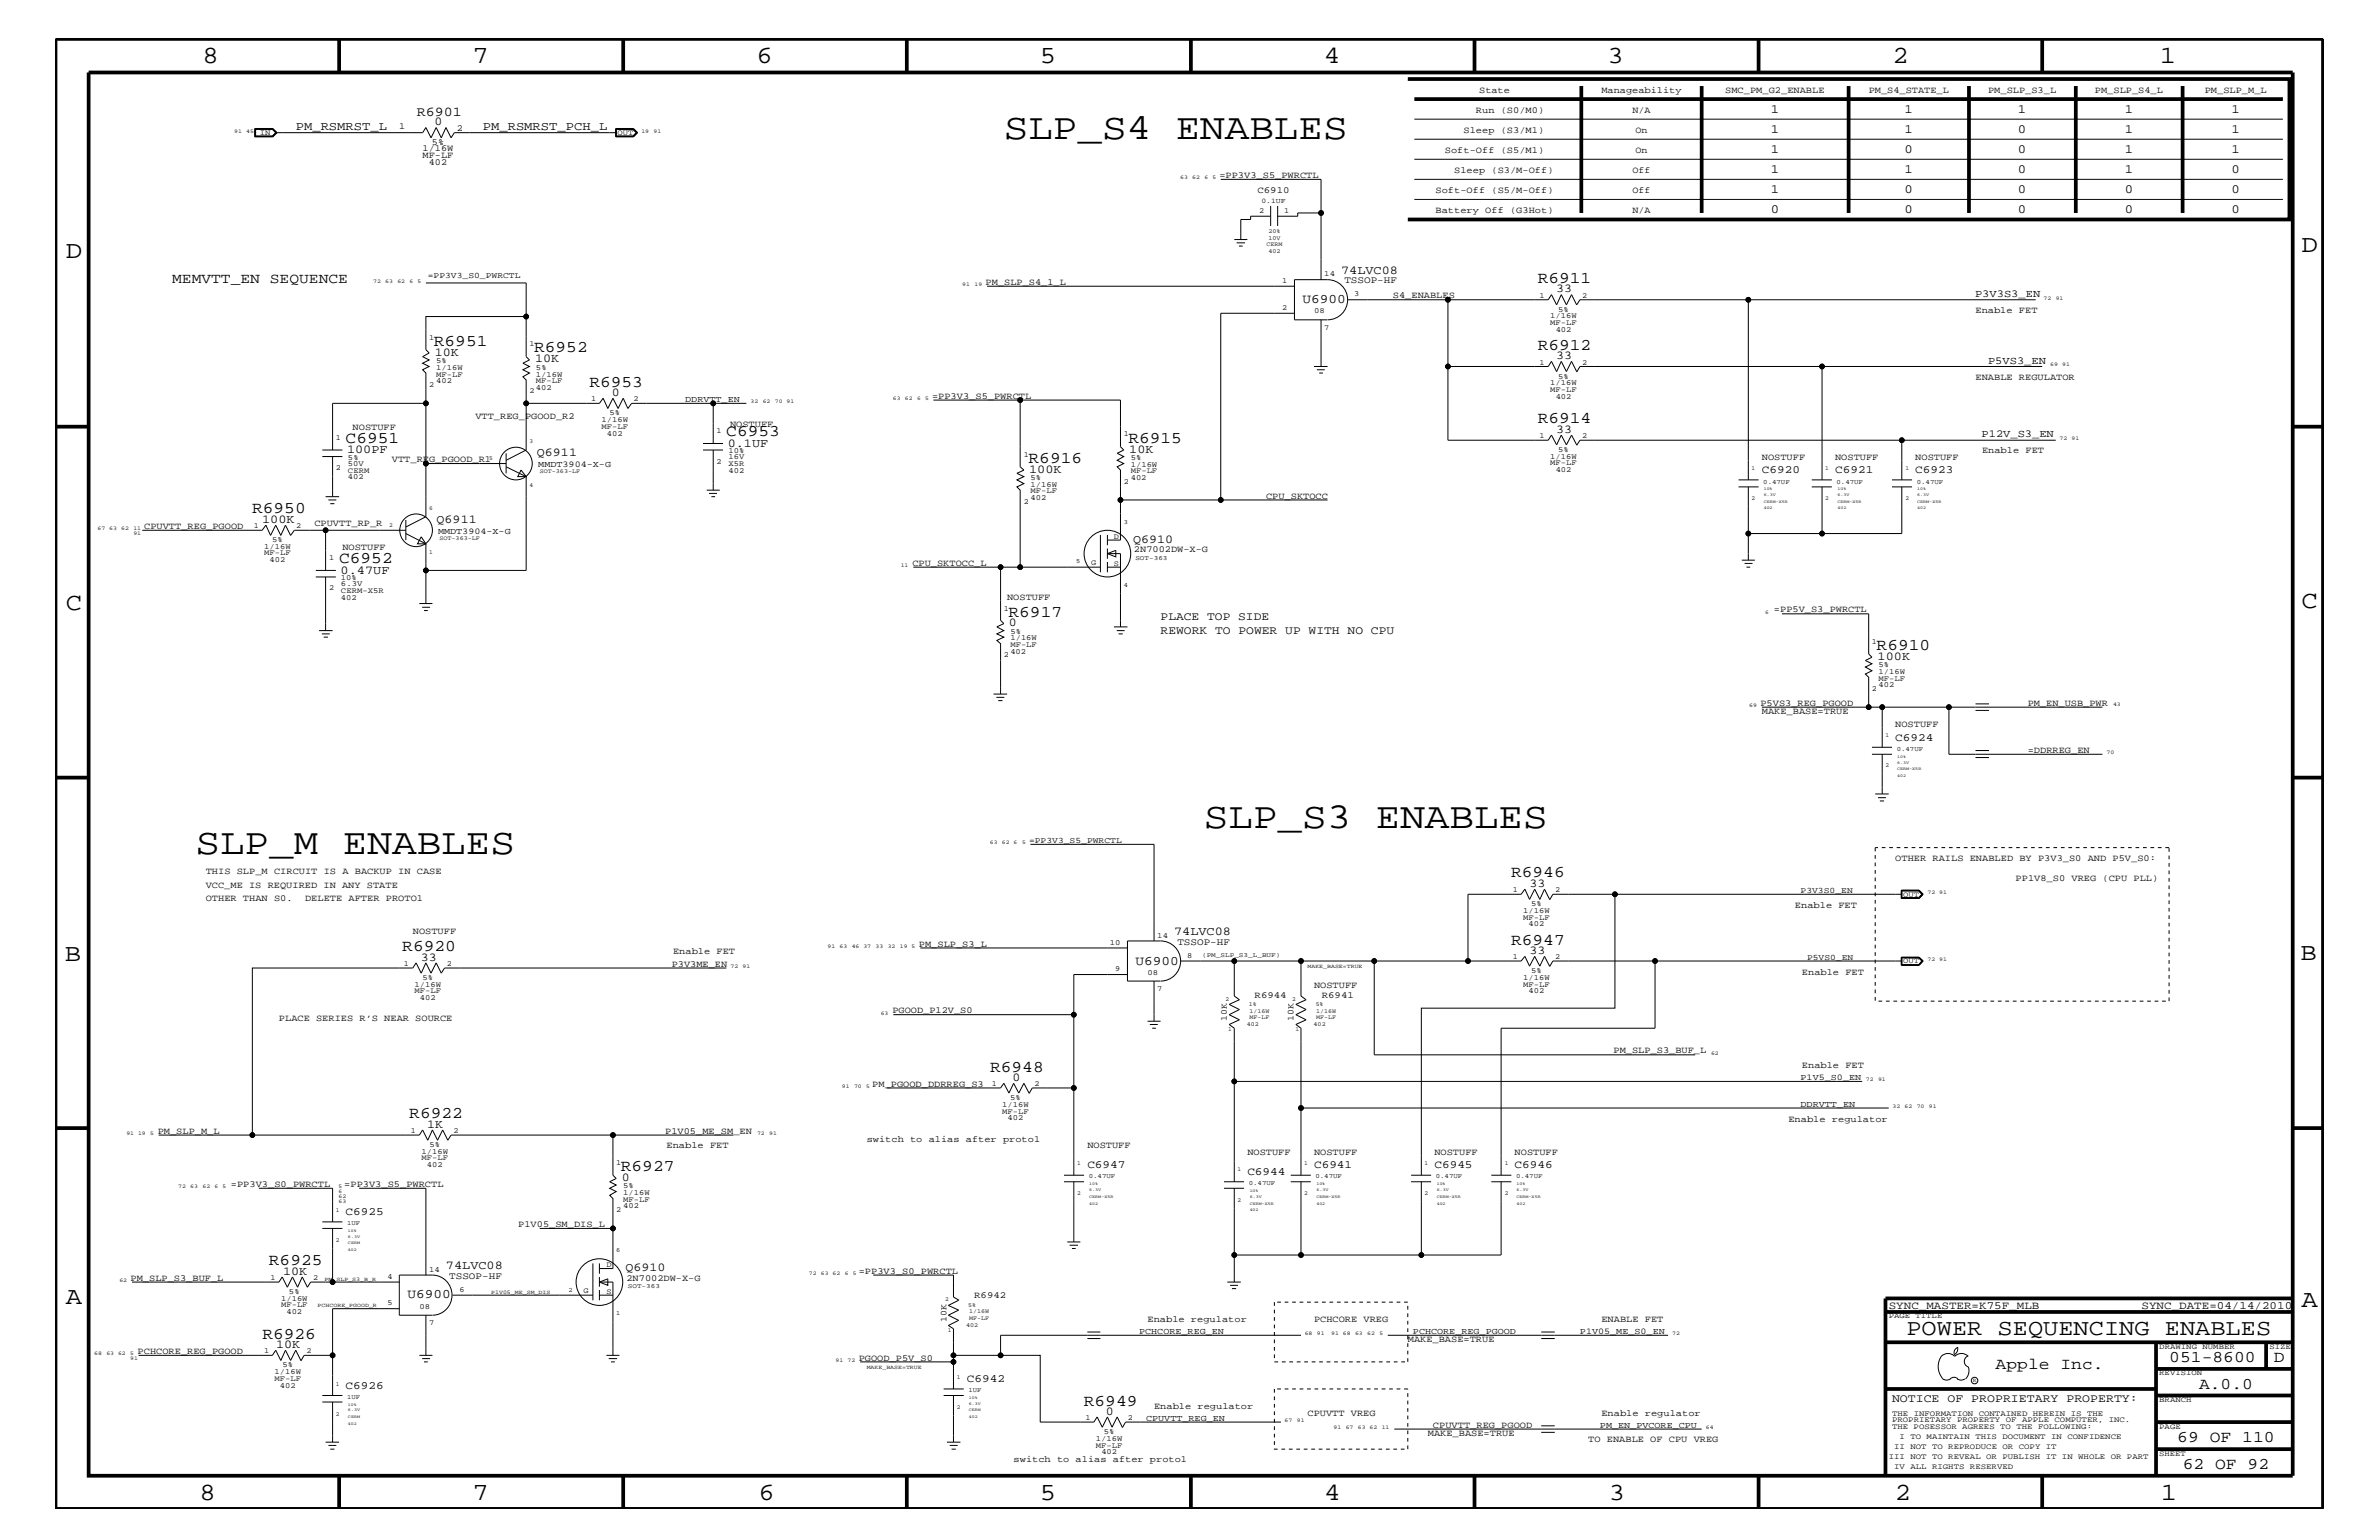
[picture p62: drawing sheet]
<svg xmlns="http://www.w3.org/2000/svg" width="432mm" height="279mm" viewBox="0 0 432 279" stroke-linecap="round" stroke-linejoin="round" font-family="sans-serif">
<defs><g id="words">
<g font-size="6.7">
<text x="182.2" y="25.3">SLP_S4 ENABLES</text>
<text x="35.5" y="155">SLP_M ENABLES</text>
<text x="218.5" y="150.1">SLP_S3 ENABLES</text>
</g>
<g font-size="4.5">
<text x="36.7" y="11.5">8</text>
<text x="85.8" y="11.5">7</text>
<text x="137.3" y="11.5">6</text>
<text x="188.7" y="11.5">5</text>
<text x="240.3" y="11.5">4</text>
<text x="291.8" y="11.5">3</text>
<text x="343.5" y="11.5">2</text>
<text x="392" y="11.5">1</text>
<text x="11.9" y="46.8">D</text>
<text x="417.7" y="45.7">D</text>
<text x="11.9" y="110.6">C</text>
<text x="417.7" y="110.3">C</text>
<text x="11.8" y="174.3">B</text>
<text x="417.6" y="174.2">B</text>
<text x="11.9" y="236.7">A</text>
<text x="417.7" y="237.1">A</text>
<text x="36.2" y="272.1">8</text>
<text x="85.8" y="272.1">7</text>
<text x="137.7" y="272.1">6</text>
<text x="188.7" y="272.1">5</text>
<text x="240.4" y="272.1">4</text>
<text x="292" y="272.1">3</text>
<text x="343.9" y="272.1">2</text>
<text x="392.2" y="272.1">1</text>
</g>
<text font-size="4.1" x="346" y="242.3">POWER SEQUENCING ENABLES</text>
<g font-size="3">
<text x="279.1" y="51.3">R6911</text>
<text x="78.7" y="62.8">R6951</text>
<text x="96.9" y="64">R6952</text>
<text x="279.1" y="63.4">R6912</text>
<text x="107" y="70.1">R6953</text>
<text x="279.1" y="76.8">R6914</text>
<text x="62.7" y="80.5">C6951</text>
<text x="131.8" y="79.2">C6953</text>
<text x="186.7" y="83.9">R6916</text>
<text x="204.8" y="80.3">R6915</text>
<text x="45.8" y="93.2">R6950</text>
<text x="61.6" y="102.2">C6952</text>
<text x="183" y="111.9">R6917</text>
<text x="340.6" y="117.9">R6910</text>
<text x="274.3" y="159.2">R6946</text>
<text x="73" y="172.6">R6920</text>
<text x="274.3" y="171.4">R6947</text>
<text x="179.7" y="194.4">R6948</text>
<text x="74.3" y="202.9">R6922</text>
<text x="112.7" y="212.5">R6927</text>
<text x="48.8" y="229.6">R6925</text>
<text x="47.6" y="242.9">R6926</text>
<text x="362.2" y="248.4">Apple Inc.</text>
<text x="393.7" y="247.1">051-8600</text>
<text x="399.2" y="252">A.0.0</text>
<text x="412.7" y="247.1">D</text>
<text x="196.7" y="255">R6949</text>
<text x="395.2" y="261.6">69 OF 110</text>
<text x="396.2" y="266.6">62 OF 92</text>
</g>
<text font-size="2.6" x="31.2" y="51.3">MEMVTT_EN SEQUENCE</text>
<text font-size="2.5" x="75.6" y="21">R6901</text>
<g font-size="2.4">
<text x="236.4" y="55">U6900</text>
<text x="206.1" y="175">U6900</text>
<text x="74" y="235.6">U6900</text>
</g>
<g font-size="2.3">
<text x="321.4" y="20.4">1</text>
<text x="345.7" y="20.4">1</text>
<text x="366.3" y="20.4">1</text>
<text x="385.7" y="20.4">1</text>
<text x="405" y="20.4">1</text>
<text x="321.4" y="24.1">1</text>
<text x="321.4" y="27.7">1</text>
<text x="345.7" y="24.1">1</text>
<text x="345.7" y="27.7">0</text>
<text x="366.3" y="24.1">0</text>
<text x="366.3" y="27.7">0</text>
<text x="385.7" y="27.7">1</text>
<text x="385.7" y="24.1">1</text>
<text x="405" y="27.7">1</text>
<text x="405" y="24.1">1</text>
<text x="321.4" y="31.4">1</text>
<text x="321.4" y="35">1</text>
<text x="345.7" y="35">0</text>
<text x="345.7" y="31.4">1</text>
<text x="366.3" y="31.4">0</text>
<text x="366.3" y="35">0</text>
<text x="385.7" y="35">0</text>
<text x="385.7" y="31.4">1</text>
<text x="405" y="35">0</text>
<text x="405" y="31.4">0</text>
<text x="321.4" y="38.6">0</text>
<text x="345.7" y="38.6">0</text>
<text x="366.3" y="38.6">0</text>
<text x="385.7" y="38.6">0</text>
<text x="405" y="38.6">0</text>
</g>
<g font-size="2.2">
<text x="53.7" y="23.6">PM_RSMRST_L</text>
<text x="78.9" y="22.7">0</text>
<text x="87.6" y="23.6">PM_RSMRST_PCH_L</text>
<text x="243.4" y="49.6">74LVC08</text>
<text x="282.4" y="53">33</text>
<text x="78.9" y="64.5">10K</text>
<text x="97.1" y="65.7">10K</text>
<text x="282.4" y="65.1">33</text>
<text x="111" y="71.8">0</text>
<text x="63" y="82.2">100PF</text>
<text x="97.5" y="82.7">Q6911</text>
<text x="132.1" y="81.1">0.1UF</text>
<text x="205" y="82.2">10K</text>
<text x="282.4" y="78.5">33</text>
<text x="186.8" y="85.8">100K</text>
<text x="47.6" y="94.9">100K</text>
<text x="79.2" y="94.9">Q6911</text>
<text x="205.7" y="98.5">Q6910</text>
<text x="61.8" y="104.1">0.47UF</text>
<text x="183.1" y="113.7">0</text>
<text x="340.8" y="119.7">100K</text>
<text x="277.6" y="160.9">33</text>
<text x="213.1" y="169.7">74LVC08</text>
<text x="277.6" y="173.1">33</text>
<text x="76.4" y="174.3">33</text>
<text x="183.8" y="196.1">0</text>
<text x="77.6" y="204.6">1K</text>
<text x="112.9" y="214.2">0</text>
<text x="51.4" y="231.3">10K</text>
<text x="80.9" y="230.3">74LVC08</text>
<text x="113.5" y="230.7">Q6910</text>
<text x="50.1" y="244.5">10K</text>
<text x="200.7" y="256.7">0</text>
</g>
<g font-size="2.1">
<text x="210.7" y="112.6">PLACE TOP SIDE</text>
<text x="210.7" y="115">REWORK TO POWER UP WITH NO CPU</text>
<text x="343.4" y="254.4">NOTICE OF PROPRIETARY PROPERTY:</text>
</g>
<g font-size="2">
<text x="319.8" y="85.9">C6920</text>
<text x="333.1" y="85.9">C6921</text>
<text x="347.6" y="85.9">C6923</text>
<text x="344" y="134.4">C6924</text>
<text x="197.4" y="211.9">C6947</text>
<text x="226.4" y="213.2">C6944</text>
<text x="238.5" y="211.9">C6941</text>
<text x="260.3" y="211.9">C6945</text>
<text x="274.9" y="211.9">C6946</text>
<text x="62.7" y="220.4">C6925</text>
<text x="342.8" y="237.4">SYNC_MASTER=K75F_MLB</text>
<text x="388.7" y="237.4">SYNC_DATE=04/14/2010</text>
<text x="62.7" y="252">C6926</text>
<text x="175.5" y="250.7">C6942</text>
</g>
<g font-size="1.9">
<text x="358.5" y="53.9">P3V3S3_EN</text>
<text x="360.8" y="66">P5VS3_EN</text>
<text x="359.7" y="79.4">P12V_S3_EN</text>
</g>
<g font-size="1.8">
<text x="244" y="51.3">TSSOP-HF</text>
<text x="213.7" y="171.4">TSSOP-HF</text>
<text x="81.5" y="232">TSSOP-HF</text>
</g>
<g font-size="1.7">
<text x="268.5" y="16.8">State</text>
<text x="290.7" y="16.8">Manageability</text>
<text x="313.1" y="16.8">SMC_PM_G2_ENABLE</text>
<text x="339.2" y="16.8">PM_S4_STATE_L</text>
<text x="360.8" y="16.8">PM_SLP_S3_L</text>
<text x="380.2" y="16.8">PM_SLP_S4_L</text>
<text x="400.2" y="16.8">PM_SLP_M_L</text>
<text x="72.5" y="23.5">1</text>
<text x="82.9" y="23.7">2</text>
<text x="267.9" y="20.4">Run (S0/M0)</text>
<text x="296.3" y="20.4">N/A</text>
<text x="76.7" y="27.5">1/16W</text>
<text x="76.7" y="28.6">MF-LF</text>
<text x="77.9" y="29.9">402</text>
<text x="78.4" y="26.3">5%</text>
<text x="262.3" y="27.7">Soft-Off (S5/M1)</text>
<text x="265.6" y="24.1">Sleep (S3/M1)</text>
<text x="296.8" y="24.1">On</text>
<text x="296.8" y="27.7">On</text>
<text x="221.3" y="32.3">=PP3V3_S5_PWRCTL</text>
<text x="228.2" y="35">C6910</text>
<text x="260.6" y="35">Soft-Off (S5/M-Off)</text>
<text x="263.9" y="31.4">Sleep (S3/M-Off)</text>
<text x="296.3" y="35">Off</text>
<text x="296.3" y="31.4">Off</text>
<text x="260.6" y="38.6">Battery Off (G3Hot)</text>
<text x="296.3" y="38.6">N/A</text>
<text x="178.9" y="51.7">PM_SLP_S4_1_L</text>
<text x="252.8" y="54.1">S4_ENABLES</text>
<text x="358.6" y="56.8">Enable FET</text>
<text x="358.6" y="68.9">ENABLE REGULATOR</text>
<text x="86.3" y="76">VTT_REG_PGOOD_R2</text>
<text x="132.5" y="77.4">NOSTUFF</text>
<text x="169.2" y="72.3">=PP3V3_S5_PWRCTL</text>
<text x="64" y="78">NOSTUFF</text>
<text x="71.1" y="83.8">VTT_REG_PGOOD_R1</text>
<text x="319.8" y="83.5">NOSTUFF</text>
<text x="333.1" y="83.5">NOSTUFF</text>
<text x="347.6" y="83.5">NOSTUFF</text>
<text x="359.7" y="82.2">Enable FET</text>
<text x="26.2" y="96">CPUVTT_REG_PGOOD</text>
<text x="57.1" y="95.4">CPUVTT_RP_R</text>
<text x="229.8" y="90.5">CPU_SKTOCC</text>
<text x="62.1" y="99.9">NOSTUFF</text>
<text x="205.8" y="100.2">2N7002DW-X-G</text>
<text x="165.6" y="102.6">CPU_SKTOCC_L</text>
<text x="182.8" y="108.9">NOSTUFF</text>
<text x="322" y="111.1">=PP5V_S3_PWRCTL</text>
<text x="319.5" y="128">P5VS3_REG_PGOOD</text>
<text x="319.8" y="129.6">MAKE_BASE=TRUE</text>
<text x="344" y="131.9">NOSTUFF</text>
<text x="368" y="128">PM_EN_USB_PWR</text>
<text x="368" y="136.6">=DDRREG_EN</text>
<text x="37.3" y="158.6">THIS SLP_M CIRCUIT IS A BACKUP IN CASE</text>
<text x="37.3" y="161.1">VCC_ME IS REQUIRED IN ANY STATE</text>
<text x="344" y="156.2">OTHER RAILS ENABLED BY P3V3_S0 AND P5V_S0:</text>
<text x="365.8" y="159.9">PP1V8_S0 VREG (CPU PLL)</text>
<text x="37.3" y="163.5">OTHER THAN S0.</text>
<text x="55.4" y="163.5">DELETE AFTER PROTO1</text>
<text x="325.8" y="164.7">Enable FET</text>
<text x="74.9" y="169.5">NOSTUFF</text>
<text x="122.2" y="173.2">Enable FET</text>
<text x="166.8" y="171.7">PM_SLP_S3_L</text>
<text x="121.9" y="175.4">P3V3ME_EN</text>
<text x="238.5" y="179.3">NOSTUFF</text>
<text x="327.1" y="176.8">Enable FET</text>
<text x="50.6" y="185.3">PLACE SERIES R’S NEAR SOURCE</text>
<text x="162" y="183.8">PGOOD_P12V_S0</text>
<text x="227.7" y="181">R6944</text>
<text x="239.9" y="181">R6941</text>
<text x="292.9" y="191.1">PM_SLP_S3_BUF_L</text>
<text x="158.3" y="197.2">PM_PGOOD_DDRREG_S3</text>
<text x="327.1" y="193.7">Enable FET</text>
<text x="324.6" y="203.5">Enable regulator</text>
<text x="28.6" y="205.7">PM_SLP_M_L</text>
<text x="120.7" y="205.7">P1V05_ME_SM_EN</text>
<text x="121" y="208.3">Enable FET</text>
<text x="157.3" y="207.1">switch to alias after proto1</text>
<text x="197.4" y="208.3">NOSTUFF</text>
<text x="226.4" y="209.6">NOSTUFF</text>
<text x="238.5" y="209.6">NOSTUFF</text>
<text x="260.3" y="209.6">NOSTUFF</text>
<text x="274.9" y="209.6">NOSTUFF</text>
<text x="41.9" y="215.3">=PP3V3_S0_PWRCTL</text>
<text x="62.5" y="215.3">=PP3V3_S5_PWRCTL</text>
<text x="94.1" y="222.6">P1V05_SM_DIS_L</text>
<text x="23.7" y="232.4">PM_SLP_S3_BUF_L</text>
<text x="113.7" y="232.4">2N7002DW-X-G</text>
<text x="155.9" y="231.1">=PP3V3_S0_PWRCTL</text>
<text x="176.8" y="235.6">R6942</text>
<text x="208.3" y="239.9">Enable regulator</text>
<text x="238.5" y="239.9">PCHCORE VREG</text>
<text x="290.7" y="239.9">ENABLE FET</text>
<text x="25" y="245.6">PCHCORE_REG_PGOOD</text>
<text x="255.5" y="243.5">MAKE_BASE=TRUE</text>
<text x="155.9" y="246.9">PGOOD_P5V_S0</text>
<text x="209.5" y="255.6">Enable regulator</text>
<text x="237.3" y="256.8">CPUVTT VREG</text>
<text x="290.7" y="256.8">Enable regulator</text>
<text x="259.2" y="260.5">MAKE_BASE=TRUE</text>
<text x="260.1" y="259">CPUVTT_REG_PGOOD</text>
<text x="288.3" y="261.6">TO ENABLE OF CPU VREG</text>
<text x="184" y="265.3">switch to alias after proto1</text>
</g>
<g font-size="1.6">
<text x="124.4" y="72.9">DDRVTT_EN</text>
<text x="97.7" y="84.7">MMDT3904-X-G</text>
<text x="79.5" y="96.8">MMDT3904-X-G</text>
<text x="222.7" y="185.2" transform="rotate(-90 222.7 185.2)">10K</text>
<text x="234.8" y="185.2" transform="rotate(-90 234.8 185.2)">10K</text>
<text x="326.8" y="195.9">P1V5_S0_EN</text>
<text x="326.8" y="200.9">DDRVTT_EN</text>
<text x="171.8" y="239.8" transform="rotate(-90 171.8 239.8)">10K</text>
<text x="206.8" y="242">PCHCORE_REG_EN</text>
<text x="256.5" y="242">PCHCORE_REG_PGOOD</text>
<text x="286.8" y="242">P1V05_ME_S0_EN</text>
<text x="208" y="257.8">CPUVTT_REG_EN</text>
<text x="290.4" y="259">PM_EN_PVCORE_CPU</text>
</g>
<g font-size="1.5">
<text x="77.6" y="50.5">=PP3V3_S0_PWRCTL</text>
<text x="186.8" y="152.9">=PP3V3_S5_PWRCTL</text>
<text x="326.8" y="162">P3V3S0_EN</text>
<text x="328" y="174.2">P5VS0_EN</text>
</g>
<g font-size="1.4">
<text x="47.2" y="24.4">IN</text>
<text x="112.1" y="24.4">OUT</text>
<text x="228.5" y="38.6">2</text>
<text x="233.1" y="38.6">1</text>
<text x="232.7" y="51.3">1</text>
<text x="240.4" y="50.2">14</text>
<text x="245.8" y="53.8">3</text>
<text x="232.7" y="56.2">2</text>
<text x="238.5" y="56.8">08</text>
<text x="240.4" y="59.8">7</text>
<text x="279.4" y="54">1</text>
<text x="281.4" y="57.8">1/16W</text>
<text x="281.4" y="59">MF-LF</text>
<text x="282.8" y="56.6">5%</text>
<text x="287.2" y="54">2</text>
<text x="77.9" y="61.7">1</text>
<text x="79.2" y="65.9">5%</text>
<text x="96.1" y="62.9">1</text>
<text x="282.4" y="60.2">402</text>
<text x="77.9" y="70.1">2</text>
<text x="79.2" y="68.4">MF-LF</text>
<text x="79.2" y="67.1">1/16W</text>
<text x="79.2" y="69.5">402</text>
<text x="96.1" y="71.3">2</text>
<text x="97.3" y="70.7">402</text>
<text x="97.3" y="68.4">1/16W</text>
<text x="97.3" y="69.5">MF-LF</text>
<text x="97.3" y="67.1">5%</text>
<text x="279.4" y="66.2">1</text>
<text x="281.4" y="71.1">MF-LF</text>
<text x="281.4" y="69.9">1/16W</text>
<text x="282.8" y="68.7">5%</text>
<text x="287.2" y="66.2">2</text>
<text x="107.3" y="72.8">1</text>
<text x="109.2" y="76.6">1/16W</text>
<text x="109.2" y="77.8">MF-LF</text>
<text x="110.6" y="75.4">5%</text>
<text x="115" y="72.8">2</text>
<text x="282.4" y="72.3">402</text>
<text x="61" y="79.9">1</text>
<text x="63.2" y="83.5">5%</text>
<text x="110.2" y="79">402</text>
<text x="130" y="78.6">1</text>
<text x="132.2" y="83.3">16V</text>
<text x="132.2" y="82.2">10%</text>
<text x="185.8" y="82.8">1</text>
<text x="204" y="79.2">1</text>
<text x="205.2" y="83.5">5%</text>
<text x="279.4" y="79.4">1</text>
<text x="281.4" y="83.3">1/16W</text>
<text x="282.8" y="82">5%</text>
<text x="287.2" y="79.4">2</text>
<text x="61" y="85.3">2</text>
<text x="63.2" y="84.5">50V</text>
<text x="63.2" y="87">402</text>
<text x="63.2" y="85.8">CERM</text>
<text x="130" y="84.1">2</text>
<text x="132.2" y="85.8">402</text>
<text x="132.2" y="84.5">X5R</text>
<text x="187" y="88.3">1/16W</text>
<text x="187" y="87.1">5%</text>
<text x="187" y="89.5">MF-LF</text>
<text x="204" y="87.7">2</text>
<text x="205.2" y="84.7">1/16W</text>
<text x="205.2" y="85.9">MF-LF</text>
<text x="205.2" y="87.1">402</text>
<text x="281.4" y="84.4">MF-LF</text>
<text x="282.4" y="85.6">402</text>
<text x="46.1" y="95.9">1</text>
<text x="53.8" y="95.9">2</text>
<text x="185.8" y="91.4">2</text>
<text x="187" y="90.7">402</text>
<text x="48" y="100.8">MF-LF</text>
<text x="48" y="99.6">1/16W</text>
<text x="49.4" y="98.4">5%</text>
<text x="59.8" y="101.6">1</text>
<text x="202.2" y="97.7">D</text>
<text x="48.9" y="102.1">402</text>
<text x="59.8" y="107.1">2</text>
<text x="61.9" y="106.4">6.3V</text>
<text x="61.9" y="105.3">10%</text>
<text x="61.9" y="107.6">CERM-X5R</text>
<text x="198" y="102.5">G</text>
<text x="202.2" y="102.6">S</text>
<text x="61.9" y="108.8">402</text>
<text x="182.2" y="110.8">1</text>
<text x="182.2" y="119.2">2</text>
<text x="183.4" y="115">5%</text>
<text x="183.4" y="117.4">MF-LF</text>
<text x="183.4" y="118.6">402</text>
<text x="183.4" y="116.2">1/16W</text>
<text x="339.8" y="116.8">1</text>
<text x="339.8" y="125.3">2</text>
<text x="341" y="123.5">MF-LF</text>
<text x="341" y="124.7">402</text>
<text x="341" y="121">5%</text>
<text x="341" y="122.3">1/16W</text>
<text x="274.6" y="161.9">1</text>
<text x="282.3" y="161.9">2</text>
<text x="276.5" y="166.9">MF-LF</text>
<text x="276.5" y="165.6">1/16W</text>
<text x="277.9" y="164.5">5%</text>
<text x="345.4" y="162.7">OUT</text>
<text x="201.4" y="171.4">10</text>
<text x="210.1" y="170.1">14</text>
<text x="215.5" y="173.8">8</text>
<text x="277.5" y="168.1">402</text>
<text x="73.3" y="175.2">1</text>
<text x="75.2" y="179">1/16W</text>
<text x="76.7" y="177.7">5%</text>
<text x="81.1" y="175.2">2</text>
<text x="202.4" y="176.2">9</text>
<text x="208.3" y="176.8">08</text>
<text x="210.1" y="179.9">7</text>
<text x="274.6" y="174">1</text>
<text x="276.5" y="177.7">1/16W</text>
<text x="276.5" y="179">MF-LF</text>
<text x="277.9" y="176.6">5%</text>
<text x="282.3" y="174">2</text>
<text x="345.4" y="174.8">OUT</text>
<text x="75.2" y="180.2">MF-LF</text>
<text x="76.2" y="181.4">402</text>
<text x="277.5" y="180.2">402</text>
<text x="180" y="197">1</text>
<text x="187.8" y="197">2</text>
<text x="181.9" y="202">MF-LF</text>
<text x="181.9" y="200.9">1/16W</text>
<text x="182.9" y="203.2">402</text>
<text x="183.3" y="199.6">5%</text>
<text x="74.6" y="205.5">1</text>
<text x="76.5" y="209.3">1/16W</text>
<text x="77.9" y="208.1">5%</text>
<text x="82.3" y="205.5">2</text>
<text x="76.5" y="210.5">MF-LF</text>
<text x="77.5" y="211.7">402</text>
<text x="111.8" y="211.4">1</text>
<text x="113.1" y="215.6">5%</text>
<text x="111.8" y="219.8">2</text>
<text x="113.1" y="216.9">1/16W</text>
<text x="113.1" y="218">MF-LF</text>
<text x="113.1" y="219.2">402</text>
<text x="49.1" y="232.2">1</text>
<text x="56.8" y="232.2">2</text>
<text x="70.4" y="232">4</text>
<text x="77.9" y="230.7">14</text>
<text x="110.1" y="229.9">D</text>
<text x="51" y="236">1/16W</text>
<text x="51" y="237.2">MF-LF</text>
<text x="52" y="238.4">402</text>
<text x="52.5" y="234.7">5%</text>
<text x="70.4" y="236.8">5</text>
<text x="76.1" y="237.4">08</text>
<text x="83.4" y="234.4">6</text>
<text x="105.9" y="234.6">G</text>
<text x="110.1" y="234.7">S</text>
<text x="342.8" y="239.2">PAGE TITLE</text>
<text x="47.9" y="245.6">1</text>
<text x="55.6" y="245.6">2</text>
<text x="77.9" y="240.5">7</text>
<text x="391.9" y="244.7">DRAWING NUMBER</text>
<text x="411.9" y="244.7">SIZE</text>
<text x="49.8" y="249.3">1/16W</text>
<text x="49.8" y="250.6">MF-LF</text>
<text x="50.8" y="251.7">402</text>
<text x="51.3" y="248.1">5%</text>
<text x="391.9" y="249.5">REVISION</text>
<text x="197" y="257.7">1</text>
<text x="204.7" y="257.7">2</text>
<text x="343.4" y="256.8">THE INFORMATION CONTAINED HEREIN IS THE</text>
<text x="391.9" y="254.4">BRANCH</text>
<text x="198.9" y="262.7">MF-LF</text>
<text x="198.9" y="261.4">1/16W</text>
<text x="199.9" y="263.8">402</text>
<text x="200.4" y="260.2">5%</text>
<text x="343.4" y="259.3">THE POSESSOR AGREES TO THE FOLLOWING:</text>
<text x="343.4" y="258">PROPRIETARY PROPERTY OF APPLE COMPUTER, INC.</text>
<text x="343.8" y="262.9">II NOT TO REPRODUCE OR COPY IT</text>
<text x="344.8" y="261.1">I TO MAINTAIN THIS DOCUMENT IN CONFIDENCE</text>
<text x="391.9" y="259.3">PAGE</text>
<text x="342.8" y="264.7">III NOT TO REVEAL OR PUBLISH IT IN WHOLE OR PART</text>
<text x="343.8" y="266.6">IV ALL RIGHTS RESERVED</text>
<text x="391.9" y="264.1">SHEET</text>
</g>
<text font-size="1.3" x="228.9" y="36.8">0.1UF</text>
<g font-size="1.2">
<text x="320" y="87.7">0.47UF</text>
<text x="333.3" y="87.7">0.47UF</text>
<text x="347.9" y="87.7">0.47UF</text>
<text x="204" y="95">3</text>
<text x="206.1" y="101.5">SOT-363</text>
<text x="195.3" y="102.2">5</text>
<text x="204" y="106.5">4</text>
<text x="344.3" y="136.2">0.47UF</text>
<text x="218.2" y="173.7">(PM_SLP_S3_L_BUF)</text>
<text x="197.6" y="213.8">0.47UF</text>
<text x="226.7" y="215">0.47UF</text>
<text x="238.8" y="213.8">0.47UF</text>
<text x="260.6" y="213.8">0.47UF</text>
<text x="275.2" y="213.8">0.47UF</text>
<text x="63" y="222.3">1UF</text>
<text x="111.8" y="227.1">6</text>
<text x="114" y="233.7">SOT-363</text>
<text x="103.2" y="234.4">2</text>
<text x="111.8" y="238.6">1</text>
<text x="63" y="253.8">1UF</text>
<text x="175.8" y="252.6">1UF</text>
</g>
<g font-size="1.1">
<text x="229.9" y="44.6">CERM</text>
<text x="230.2" y="45.9">402</text>
<text x="230.2" y="43.5">10V</text>
<text x="230.2" y="42.3">20%</text>
<text x="88.8" y="83.5">5</text>
<text x="96.1" y="80.5">3</text>
<text x="96.1" y="88.3">4</text>
<text x="98" y="85.9">SOT-363-LF</text>
<text x="317.9" y="85.3">1</text>
<text x="331.3" y="85.3">1</text>
<text x="345.9" y="85.3">1</text>
<text x="70.6" y="95.6">2</text>
<text x="77.9" y="92.6">6</text>
<text x="317.9" y="90.7">2</text>
<text x="331.3" y="90.7">2</text>
<text x="345.9" y="90.7">2</text>
<text x="77.9" y="100.4">1</text>
<text x="79.8" y="98">SOT-363-LF</text>
<text x="342.2" y="133.8">1</text>
<text x="342.2" y="139.2">2</text>
<text x="222.4" y="181.6">2</text>
<text x="226.7" y="182.5">1%</text>
<text x="226.8" y="183.8">1/16W</text>
<text x="226.8" y="184.9">MF-LF</text>
<text x="234.5" y="181.6">2</text>
<text x="238.8" y="182.5">5%</text>
<text x="238.9" y="184.9">MF-LF</text>
<text x="238.9" y="183.8">1/16W</text>
<text x="222.9" y="187.1">1</text>
<text x="226.3" y="186.1">402</text>
<text x="235.1" y="187.1">1</text>
<text x="238.4" y="186.1">402</text>
<text x="195.5" y="211.4">1</text>
<text x="224.6" y="212.5">1</text>
<text x="236.7" y="211.4">1</text>
<text x="258.6" y="211.4">1</text>
<text x="273.1" y="211.4">1</text>
<text x="61" y="219.8">1</text>
<text x="195.5" y="216.9">2</text>
<text x="224.6" y="218">2</text>
<text x="236.7" y="216.9">2</text>
<text x="258.6" y="216.9">2</text>
<text x="273.1" y="216.9">2</text>
<text x="61" y="225.3">2</text>
<text x="171.5" y="236.1">2</text>
<text x="175.7" y="237.1">5%</text>
<text x="175.9" y="239.5">MF-LF</text>
<text x="175.9" y="238.3">1/16W</text>
<text x="172" y="241.7">1</text>
<text x="175.3" y="240.7">402</text>
<text x="61" y="251.4">1</text>
<text x="173.7" y="250.1">1</text>
<text x="61" y="256.8">2</text>
<text x="173.7" y="255.6">2</text>
</g>
<g font-size="1">
<text x="42.5" y="24.1">91</text>
<text x="44.7" y="24.1">45</text>
<text x="116.4" y="24.1">19</text>
<text x="118.6" y="24.1">91</text>
<text x="214.2" y="32.5">63</text>
<text x="216.4" y="32.5">62</text>
<text x="218.6" y="32.5">6</text>
<text x="220" y="32.5">5</text>
<text x="67.7" y="51.3">72</text>
<text x="69.9" y="51.3">63</text>
<text x="72.1" y="51.3">62</text>
<text x="74.3" y="51.3">6</text>
<text x="75.8" y="51.3">5</text>
<text x="174.7" y="51.9">91</text>
<text x="176.9" y="51.9">19</text>
<text x="370.9" y="54.4">72</text>
<text x="373.1" y="54.4">91</text>
<text x="372.1" y="66.5">69</text>
<text x="374.3" y="66.5">91</text>
<text x="136.2" y="73.2">32</text>
<text x="138.4" y="73.2">62</text>
<text x="140.6" y="73.2">70 91</text>
<text x="162.1" y="72.6">63</text>
<text x="164.3" y="72.6">62</text>
<text x="166.5" y="72.6">6</text>
<text x="167.9" y="72.6">5</text>
<text x="373.8" y="79.9">72</text>
<text x="376" y="79.9">91</text>
<text x="17.7" y="96.2">67 63</text>
<text x="22" y="96.2">62</text>
<text x="24.2" y="96.2">11</text>
<text x="24.2" y="97.1">91</text>
<text x="163.5" y="102.9">11</text>
<text x="320.4" y="111.4">6</text>
<text x="317.5" y="128.3">69</text>
<text x="383.5" y="128">43</text>
<text x="382.4" y="136.8">70</text>
<text x="179.7" y="153.2">63</text>
<text x="181.9" y="153.2">62 6</text>
<text x="185.5" y="153.2">5</text>
<text x="349.8" y="162.2">72 91</text>
<text x="150.2" y="172">91</text>
<text x="152.4" y="172">63</text>
<text x="154.6" y="172">46 37</text>
<text x="158.9" y="172">33</text>
<text x="161.1" y="172">32</text>
<text x="163.3" y="172">19 5</text>
<text x="132.6" y="175.6">72</text>
<text x="134.8" y="175.6">91</text>
<text x="237.3" y="175.6">MAKE_BASE=TRUE</text>
<text x="349.8" y="174.4">72 91</text>
<text x="159.9" y="184.1">63</text>
<text x="310.6" y="191.4">62</text>
<text x="152.8" y="197.4">91</text>
<text x="155" y="197.4">70</text>
<text x="157.2" y="197.4">5</text>
<text x="338.7" y="196.2">72</text>
<text x="340.9" y="196.2">91</text>
<text x="343.5" y="201">32</text>
<text x="345.7" y="201">62</text>
<text x="347.9" y="201">70</text>
<text x="350.1" y="201">91</text>
<text x="22.9" y="205.9">91 19</text>
<text x="27.3" y="205.9">5</text>
<text x="137.4" y="205.9">72</text>
<text x="139.6" y="205.9">91</text>
<text x="32.3" y="215.6">72</text>
<text x="34.5" y="215.6">63</text>
<text x="36.7" y="215.6">62</text>
<text x="38.9" y="215.6">6</text>
<text x="40.4" y="215.6">5</text>
<text x="61.5" y="215.6">5</text>
<text x="61.5" y="216.5">6</text>
<text x="61.5" y="217.4">62</text>
<text x="61.5" y="218.2">63</text>
<text x="21.7" y="232.6">62</text>
<text x="58.9" y="232.4">PM_SLP_S3_B_R</text>
<text x="146.8" y="231.3">72</text>
<text x="149" y="231.3">63 62</text>
<text x="153.3" y="231.3">6</text>
<text x="154.8" y="231.3">5</text>
<text x="57.7" y="237.2">PCHCORE_PGOOD_R</text>
<text x="89.2" y="234.7">P1V05_ME_SM_DIS</text>
<text x="17.1" y="245.9">68</text>
<text x="19.3" y="245.9">63 62</text>
<text x="23.6" y="245.9">5</text>
<text x="236.8" y="242.3">68</text>
<text x="239" y="242.3">91</text>
<text x="241.6" y="242.3">91 68</text>
<text x="246" y="242.3">63</text>
<text x="248.2" y="242.3">62</text>
<text x="250.4" y="242.3">5</text>
<text x="303.5" y="242.3">72</text>
<text x="23.6" y="246.7">91</text>
<text x="151.6" y="247.1">91</text>
<text x="153.8" y="247.1">72</text>
<text x="157.3" y="248.4">MAKE_BASE=TRUE</text>
<text x="358.1" y="250.7">R</text>
<text x="233.2" y="258">67</text>
<text x="235.4" y="258">91</text>
<text x="242.1" y="259.3">91</text>
<text x="244.3" y="259.3">67</text>
<text x="246.5" y="259.3">63 62</text>
<text x="250.8" y="259.3">11</text>
<text x="309.6" y="259.3">64</text>
</g>
<g font-size=".8">
<text x="320.1" y="88.9">10%</text>
<text x="333.5" y="88.9">10%</text>
<text x="348" y="88.9">10%</text>
<text x="320.1" y="91.2">CERM-X5R</text>
<text x="320.1" y="92.4">402</text>
<text x="320.1" y="90">6.3V</text>
<text x="333.5" y="92.4">402</text>
<text x="333.5" y="91.2">CERM-X5R</text>
<text x="333.5" y="90">6.3V</text>
<text x="348" y="91.2">CERM-X5R</text>
<text x="348" y="90">6.3V</text>
<text x="348" y="92.4">402</text>
<text x="344.3" y="137.4">10%</text>
<text x="344.3" y="139.7">CERM-X5R</text>
<text x="344.3" y="138.5">6.3V</text>
<text x="344.3" y="140.9">402</text>
<text x="197.7" y="215">10%</text>
<text x="238.9" y="215">10%</text>
<text x="260.8" y="215">10%</text>
<text x="275.3" y="215">10%</text>
<text x="197.7" y="218.6">402</text>
<text x="197.7" y="217.3">CERM-X5R</text>
<text x="197.7" y="216.1">6.3V</text>
<text x="226.8" y="216.2">10%</text>
<text x="226.8" y="218.6">CERM-X5R</text>
<text x="226.8" y="217.3">6.3V</text>
<text x="226.8" y="219.7">402</text>
<text x="238.9" y="216.1">6.3V</text>
<text x="238.9" y="217.3">CERM-X5R</text>
<text x="238.9" y="218.6">402</text>
<text x="260.8" y="217.3">CERM-X5R</text>
<text x="260.8" y="216.1">6.3V</text>
<text x="260.8" y="218.6">402</text>
<text x="275.3" y="218.6">402</text>
<text x="275.3" y="217.3">CERM-X5R</text>
<text x="275.3" y="216.1">6.3V</text>
<text x="63.2" y="225.7">CERM</text>
<text x="63.2" y="227">402</text>
<text x="63.2" y="223.5">10%</text>
<text x="63.2" y="224.6">6.3V</text>
<text x="63.2" y="256.1">6.3V</text>
<text x="63.2" y="255">10%</text>
<text x="63.2" y="257.3">CERM</text>
<text x="175.9" y="253.8">10%</text>
<text x="175.9" y="254.9">6.3V</text>
<text x="175.9" y="256.1">CERM</text>
<text x="175.9" y="257.3">402</text>
<text x="63.2" y="258.5">402</text>
</g>
</g></defs>
<g fill="none" stroke="#000" stroke-width=".18">
<path d="M46.2 23.3h3.3l.8 .8-.8 .7h-3.3zM46.4 23.5h3l.6 .6-.6 .6h-3zM49.4 23.4h-3.1v1.4h3.1M49.4 23.4l.7 .7-.7 .7M49.4 23.4l.8 .7-.8 .7M50 24.1h26.7l.6-1 .9 1.9 1-1.9 .9 1.9 .8-1.9 1 1.9 .6-.9h29.3M111.8 23.3h3.2l.7 .8-.7 .7h-3.2zM111.8 23.4h3.2l.7 .7-.7 .7h-3.2M111.8 23.5h3.1l.6 .6-.6 .6h-3.1M111.8 23.4v1.4M114.9 23.4l.7 .7-.7 .7M221.6 32.5h18.2v18.2"/>
<path d="M230.6 37.4v3.6M230.6 39.2h-3.6v.6h-1.8v3.7M231.9 37.4v3.6M239.8 38.6h-4.3v.6h-3.6M256.7 28.9h157.7M256.7 21.6h157.7M256.7 25.3h157.7M256.7 32.5h157.7M256.7 36.2h157.7M77.3 51.3h18.2v6.1M179.2 51.9h55.8M224 43.5h2.4"/>
<path d="M224.5 44.1h1.5M224.9 44.6h.7M235 56.8h-13.4v33.9h19.4M239.8 58v8.5M241 58a3.6 3.6 0 0 0 3.6-3.6 3.6 3.6 0 0 0-3.6-3.7h-6v7.3h6M244.6 54.4h36.4l.6-.9 .9 1.8 .9-1.8 .9 1.8 .9-1.8 1 1.8 .6-.9h30.5M262.8 54.4v25.5h18.2l.6-1 .9 1.8 .9-1.8 .9 1.8 .9-1.8 1 1.8M369.5 54.4h-52.2v32.7M77.3 73.2h-16.9v8.4M95.5 73.2v-4.3l-.6-.5 1.2-.7-1.2-.6 1.2-.6-1.2-.6 1.2-.6-.6-.6v-7.3h-18.2v6l.6 .6-1.2 .7 1.2 .6-1.2 .6 1.2 .6-1.2 .6 .6 .6v16.4M129.5 73.2v7.3M135.5 73.2h-20.9l-.6 .9-.9-1.9-.9 1.9-.9-1.9-1 1.9-.8-1.9-.7 1h-13.3v8.4l-3.6 1.9"/>
<path d="M169.4 72.6h34v8.5l.6 .5-1.2 .6 1.2 .6-1.2 .7 1.2 .6-1.2 .6 .6 .6v5.4M185.2 72.6v12.1l.6 .6-1.2 .6 1.2 .6-1.2 .6 1.2 .6-1.2 .6 .6 .6v14h14.5M238.5 66.5h2.5M239 67.1h1.5M239.4 67.7h.7M262.8 66.5h18.2l.6-.9 .9 1.8 .9-1.8 .9 1.8 .9-1.8 1 1.8M330.7 66.5v20.6M345.2 79.9h-58.4l-.6 .9M370.7 66.5h-83.9l-.6 1M373.1 79.9h-27.9v7.2M25.8 96.2h21.8l.7-.9 .8 1.8 .9-1.8 1 1.8 .8-1.8 .9 1.8 .7-.9h5.7v7.3M58.5 82.8h3.6"/>
<path d="M58.5 81.6h3.6M59.1 96.2h14.6M59.1 90.1h2.5M59.6 90.7h1.4M59.9 91.4h.8M60.4 82.8v7.3M73.7 94.3v3.7M76.5 97.4l.8 1.3h-1.5zM91.9 84.1h-14.6v9.7l-3.6 1.8M91.9 84.7l3.6 1.8v17h-18.2v-4.8l-3.6-1.9M91.9 82.2v3.7M94.6 85.3l.9 1.2h-1.5z"/>
<path d="M127.6 81.6h3.6M127.6 80.5h3.6M128.3 88.9h2.3M128.7 89.5h1.4M129.1 90.1h.7M129.5 81.6v7.3M199.7 97.1v6.7M201 97.1v1.8M201 99.5v1.9M221.6 90.7h-18.2v7.3h-2.4M315.6 88.3h3.6M315.6 87.1h3.6"/>
<path d="M317.3 88.3v8.5h13.4M317.3 96.8v4.8M328.8 88.3h3.7M328.8 87.1h3.7M330.7 88.3v8.5M343.4 88.3h3.6M343.4 87.1h3.6M345.2 88.3v8.5h-14.5M57.3 104.7h3.7M57.3 103.5h3.7M57.9 114.4h2.5M58.4 115h1.5"/>
<path d="M58.8 115.6h.7M59.1 104.7v9.7M76.1 109.5h2.4M76.6 110.2h1.5M77 110.8h.6M77.3 103.5v6M165.8 102.9h15.8M185.2 102.9h-3.6v9.7l.6 .5-1.3 .6 1.3 .7-1.3 .6 1.3 .6-1.3 .6 .7 .6v9.1M201 100.4l1.5-.5v1.1zM201 100.4h2.4v13.3M201 102v1.8M201 102.9h2.4"/>
<path d="M202.2 113.7h2.4M202.7 114.4h1.4M203 115h.8M316.1 101.6h2.4M316.7 102.2h1.4M317 102.9h.7M323.4 111.4h15.8v7.2l.6 .6-1.2 .6 1.2 .6-1.2 .6 1.2 .7-1.2 .6 .6 .6v5.4M180.3 125.9h2.5M180.8 126.5h1.5M181.2 127.1h.7M319.8 128.3h21.8M339.8 136.8h3.6"/>
<path d="M339.8 135.6h3.6M341.6 136.8v7.2M353.7 128.3h-12.1v7.3M353.7 128.3h27.9M353.7 128.3v8.5h27.9M358.6 128.9h2.4M358.6 127.7h2.4M358.6 137.4h2.4M358.6 136.2h2.4M187 153.2h22.5v17.5M340.4 144h2.4M340.9 144.7h1.4"/>
<path d="M341.2 145.3h.8M131.8 175.6h-51.1l-.6 1-.9-1.9-1 1.9-.9-1.9-.8 1.9-1-1.9-.6 .9h-29.1v30.3M167 172h37.6M204.6 176.8h-9.7v36.4M209.5 178v7.3M210.7 178a3.6 3.6 0 0 0 3.6-3.7 3.6 3.6 0 0 0-3.6-3.6h-6.1v7.3h6.1M214.3 174.4h9.7v6.3l1 .7-1.9 .8 1.9 1-1.9 .9 1.9 .9-1.9 .9 .9 .6v9.7M224 174.4h12.1v6.3l1 .7-1.9 .8 1.9 1-1.9 .9 1.9 .9-1.9 .9 .9 .6v14.5M236.1 174.4h40l.7-.9 .8 1.8 1-1.8 .9 1.8 .8-1.8 1 1.8M249.4 174.4v17h58.3M281.3 163.2l-1-1.9-.8 1.9-.9-1.9-1 1.9-.8-1.9-.7 .9h-9.7v12.2M293.1 162.2h-11.2l-.6 1.1"/>
<path d="M300.4 174.4v12.1h-27.9v26.7M345.1 161.5h3.2l.8 .7-.8 .8h-3.2zM345.1 161.6h3.2M345.2 162.2h-52.1v20.7h-35.1v30.3M345.2 174.4h-63.3l-.6 1M345.2 161.6v1.3h3.1l.6-.7-.6-.6M345.2 173.8h3.1l.6 .6-.6 .6h-3.1zM345.2 161.7h3l.6 .5-.6 .6h-3M348.2 173.8l.6 .6-.6 .6M348.3 173.7h-3.2v1.4h3.2M348.3 173.7l.8 .7-.8 .7M348.3 173.7l.7 .7-.7 .7"/>
<path d="M348.3 161.6l.7 .6-.7 .8M161 197.4h20.6l.6-.9 .9 1.8 .9-1.8 .9 1.8 .9-1.8 1 1.8M162.1 184.1h32.8M194.9 197.4h-7.5l-.6 1M208.3 185.3h2.4M208.7 185.9h1.4M209.1 186.5h.7M338 196.2h-114v18.2M28.8 205.9h47.3l.6-.9 .9 1.9 .9-1.9 .9 1.9 .9-1.9 1 1.9 .6-1h51.2M47 215.6h13.4v6.1M65.2 215.6h12.1v15.7M111.3 205.9v7.3l.5 .6-1.1 .6 1.1 .6-1.1 .6 1.1 .6-1.1 .7 .6 .6v5.4"/>
<path d="M193.1 214.4h3.7M193.1 213.2h3.7M194.9 214.4v10.9M222.2 215.6h3.6M222.2 214.4h3.6M224 215.6v17M234.3 214.4h3.6M234.3 213.2h3.6M236.1 214.4v13.3M256.1 214.4h3.7M256.1 213.2h3.7M258 214.4v13.3h14.5v-13.3"/>
<path d="M270.7 214.4h3.6M270.7 213.2h3.6M342.8 201h-106.7v12.2M24 232.6h26.6l.6-.9 1 1.8 .9-1.8 .9 1.8 .9-1.8 .9 1.8 .6-.9h4M58.5 222.9h3.6M58.5 221.7h3.6M60.4 222.9v9.7h12.1M72.5 237.4h-12.1v8.5M77.3 238.6v7.3M78.5 238.6a3.6 3.6 0 0 0 3.5-3.7 3.6 3.6 0 0 0-3.5-3.6h-6v7.3h6M82.1 235h25.5M98 222.9h13.3v7.3h-2.5"/>
<path d="M107.6 229.2v6.7M108.8 232.6l1.5-.6v1.2zM108.8 232.6h2.5v13.3M108.8 229.2v1.9M108.8 231.7v1.8M108.8 234v1.9M108.8 235h2.5M158.5 231.3h14.6v4l1 .6M174 235.9l-1.9 .9 1.9 .9-1.9 .9 1.9 1-1.9 .9 1 .6v4.8h8.5M193.7 225.3h2.4M194.1 225.9h1.6M194.6 226.5h.6"/>
<path d="M222.8 232.6h2.4M223.3 233.2h1.4M223.6 233.8h.8M224 227.7h34M25.1 245.9h24.3l.6-.9 1 1.8 .8-1.8 .9 1.8 1-1.8 .9 1.8M54.6 246.9l.6-1h5.2v7.3M58.5 253.2h3.6M58.5 254.4h3.6M60.4 254.4v7.2M76.1 245.9h2.4M76.6 246.5h1.5M77 247.1h.6"/>
<path d="M110.1 245.9h2.3M110.5 246.5h1.5M110.9 247.1h.7M156.1 247.1h17M171.3 253.2h3.6M171.3 252h3.6M173.1 245.9v6.1M173.1 253.2v8.4M197.4 242.9h2.3M197.4 241.7h2.3M232.5 258h-28.2l-.6 1M236.1 242.3h-54.5v3.6h7.2v12.1h9.7l.6-.9 1 1.8 .9-1.8 .8 1.8 1-1.8 .9 1.8"/>
<path d="M251.9 242.3h50.9M253.1 259.3h55.8M279.7 242.9h2.5M279.7 241.7h2.5M279.7 259.9h2.5M279.7 258.7h2.5M352.3 246.1a1.69 1.69 0 0 1 2.5 0 1.72 1.72 0 0 1 2.4 0M352.4 246a3.2 3.2 0 0 0 .4 4.3l.8 .1 .4-.2M354 250.2l.7-.3 .7 .3M355.2 250.2l.7 .2 .7-.2M355.3 244.4v.3a1.18 1.18 0 0 1-.6 1.1M355.4 244.4a.99 .99 0 0 0-.6 1.4"/>
<path d="M357.2 246a1.04 1.04 0 0 0-.7 1 1.04 1.04 0 0 0 .7 1M357.3 248l.1 .7a2.11 2.11 0 0 1-.6 1.5M59.1 261.6h2.5M59.6 262.2h1.4M59.9 262.9h.8M171.9 261.6h2.4M172.4 262.2h1.4M172.7 262.9h.8"/>
<circle cx="239.8" cy="38.6" r=".42"/>
<circle cx="95.5" cy="57.4" r=".42"/>
<circle cx="262.8" cy="54.4" r=".42"/>
<circle cx="317.3" cy="54.4" r=".42"/>
<circle cx="77.3" cy="73.2" r=".42"/>
<circle cx="95.5" cy="73.2" r=".42"/>
<circle cx="129.5" cy="73.2" r=".42"/>
<circle cx="185.2" cy="72.6" r=".42"/>
<circle cx="262.8" cy="66.5" r=".42"/>
<circle cx="330.7" cy="66.5" r=".42"/>
<circle cx="345.2" cy="79.9" r=".42"/>
<circle cx="59.1" cy="96.2" r=".42"/>
<circle cx="75.5" cy="96.2" r="2.96"/>
<circle cx="77.3" cy="84.1" r=".42"/>
<circle cx="93.6" cy="84.1" r="2.96"/>
<circle cx="203.4" cy="90.7" r=".42"/>
<circle cx="221.6" cy="90.7" r=".42"/>
<circle cx="317.3" cy="96.8" r=".42"/>
<circle cx="330.7" cy="96.8" r=".42"/>
<circle cx="77.3" cy="103.5" r=".42"/>
<circle cx="181.6" cy="102.9" r=".42"/>
<circle cx="185.2" cy="102.9" r=".42"/>
<circle cx="201" cy="100.4" r="4.2"/>
<circle cx="339.2" cy="128.3" r=".42"/>
<circle cx="341.6" cy="128.3" r=".42"/>
<circle cx="353.7" cy="128.3" r=".42"/>
<circle cx="224" cy="174.4" r=".42"/>
<circle cx="236.1" cy="174.4" r=".42"/>
<circle cx="249.4" cy="174.4" r=".42"/>
<circle cx="266.4" cy="174.4" r=".42"/>
<circle cx="293.1" cy="162.2" r=".42"/>
<circle cx="300.4" cy="174.4" r=".42"/>
<circle cx="194.9" cy="184.1" r=".42"/>
<circle cx="194.9" cy="197.4" r=".42"/>
<circle cx="224" cy="196.2" r=".42"/>
<circle cx="45.8" cy="205.9" r=".42"/>
<circle cx="111.3" cy="205.9" r=".42"/>
<circle cx="236.1" cy="201" r=".42"/>
<circle cx="60.4" cy="232.6" r=".42"/>
<circle cx="108.8" cy="232.6" r="4.2"/>
<circle cx="111.3" cy="222.9" r=".42"/>
<circle cx="224" cy="227.7" r=".42"/>
<circle cx="236.1" cy="227.7" r=".42"/>
<circle cx="258" cy="227.7" r=".42"/>
<circle cx="60.4" cy="245.9" r=".42"/>
<circle cx="173.1" cy="247.1" r=".42"/>
<circle cx="173.1" cy="245.9" r=".42"/>
<circle cx="181.6" cy="245.9" r=".42"/>
<circle cx="358.4" cy="250.5" r=".59"/>
</g>
<g fill="none" stroke="#000" stroke-width=".68" stroke-linecap="butt">
<path d="M10.1 7.1h411.5v266.7h-411.5zM16.1 13.2h400v254.5h-400zM61.6 7.1v6.1M113.1 7.1v6.1M164.6 7.1v6.1M216.2 7.1v6.1M255.5 14.3h160v25.5h-160M256.7 18h157.7M267.6 7.1v6.1M287 15.6v23M308.9 15.6v23M319.2 7.1v6.1"/>
<path d="M335.5 15.6v23M357.4 15.6v23M370.7 7.1v6.1M376.8 15.6v23M396.2 15.6v23M10.1 77.4h6M416.1 77.4h5.5M10.1 141.1h6M416.1 141.1h5.5M10.1 204.7h6M416.1 204.7h5.5M342.2 238h73.9"/>
<path d="M416.1 235.6h-73.9v32.1M342.2 243.5h73.9M342.2 252h49.1M391.3 243.5v24.2M391.3 258h24.8M391.3 253.2h24.8M391.3 248.4h24.8M411.3 243.5v4.9M61.6 267.7v6.1M113.1 267.7v6.1M164.6 267.7v6.1M216.2 268v5.8"/>
<path d="M267.6 267.7v6.1M319.2 267.7v6.1M370.7 267.7v6.1M391.3 262.9h24.8"/>
</g>
<path d="M340.4 153.8v27.8h53.3M393.7 153.8h-53.3M393.7 181.6v-27.8M231.3 236.2v10.9h24.2M255.5 236.2h-24.2M231.3 252v10.9h24.2M255.5 247.1v-10.9M255.5 252h-24.2M255.5 262.9v-10.9" fill="none" stroke="#000" stroke-width=".18" stroke-dasharray=".7 .7 .7 .7" stroke-linecap="butt"/>
<g fill="#000">
<circle cx="239.8" cy="38.6" r=".42"/>
<circle cx="95.5" cy="57.4" r=".42"/>
<circle cx="262.8" cy="54.4" r=".42"/>
<circle cx="317.3" cy="54.4" r=".42"/>
<circle cx="77.3" cy="73.2" r=".42"/>
<circle cx="95.5" cy="73.2" r=".42"/>
<circle cx="129.5" cy="73.2" r=".42"/>
<circle cx="185.2" cy="72.6" r=".42"/>
<circle cx="262.8" cy="66.5" r=".42"/>
<circle cx="330.7" cy="66.5" r=".42"/>
<circle cx="345.2" cy="79.9" r=".42"/>
<circle cx="59.1" cy="96.2" r=".42"/>
<circle cx="77.3" cy="84.1" r=".42"/>
<circle cx="203.4" cy="90.7" r=".42"/>
<circle cx="221.6" cy="90.7" r=".42"/>
<circle cx="317.3" cy="96.8" r=".42"/>
<circle cx="330.7" cy="96.8" r=".42"/>
<circle cx="77.3" cy="103.5" r=".42"/>
<circle cx="181.6" cy="102.9" r=".42"/>
<circle cx="185.2" cy="102.9" r=".42"/>
<circle cx="339.2" cy="128.3" r=".42"/>
<circle cx="341.6" cy="128.3" r=".42"/>
<circle cx="353.7" cy="128.3" r=".42"/>
<circle cx="224" cy="174.4" r=".42"/>
<circle cx="236.1" cy="174.4" r=".42"/>
<circle cx="249.4" cy="174.4" r=".42"/>
<circle cx="266.4" cy="174.4" r=".42"/>
<circle cx="293.1" cy="162.2" r=".42"/>
<circle cx="300.4" cy="174.4" r=".42"/>
<circle cx="194.9" cy="184.1" r=".42"/>
<circle cx="194.9" cy="197.4" r=".42"/>
<circle cx="224" cy="196.2" r=".42"/>
<circle cx="45.8" cy="205.9" r=".42"/>
<circle cx="111.3" cy="205.9" r=".42"/>
<circle cx="236.1" cy="201" r=".42"/>
<circle cx="60.4" cy="232.6" r=".42"/>
<circle cx="111.3" cy="222.9" r=".42"/>
<circle cx="224" cy="227.7" r=".42"/>
<circle cx="236.1" cy="227.7" r=".42"/>
<circle cx="258" cy="227.7" r=".42"/>
<circle cx="60.4" cy="245.9" r=".42"/>
<circle cx="173.1" cy="247.1" r=".42"/>
<circle cx="173.1" cy="245.9" r=".42"/>
<circle cx="181.6" cy="245.9" r=".42"/>
</g>
<use href="#words"/>
</svg>
